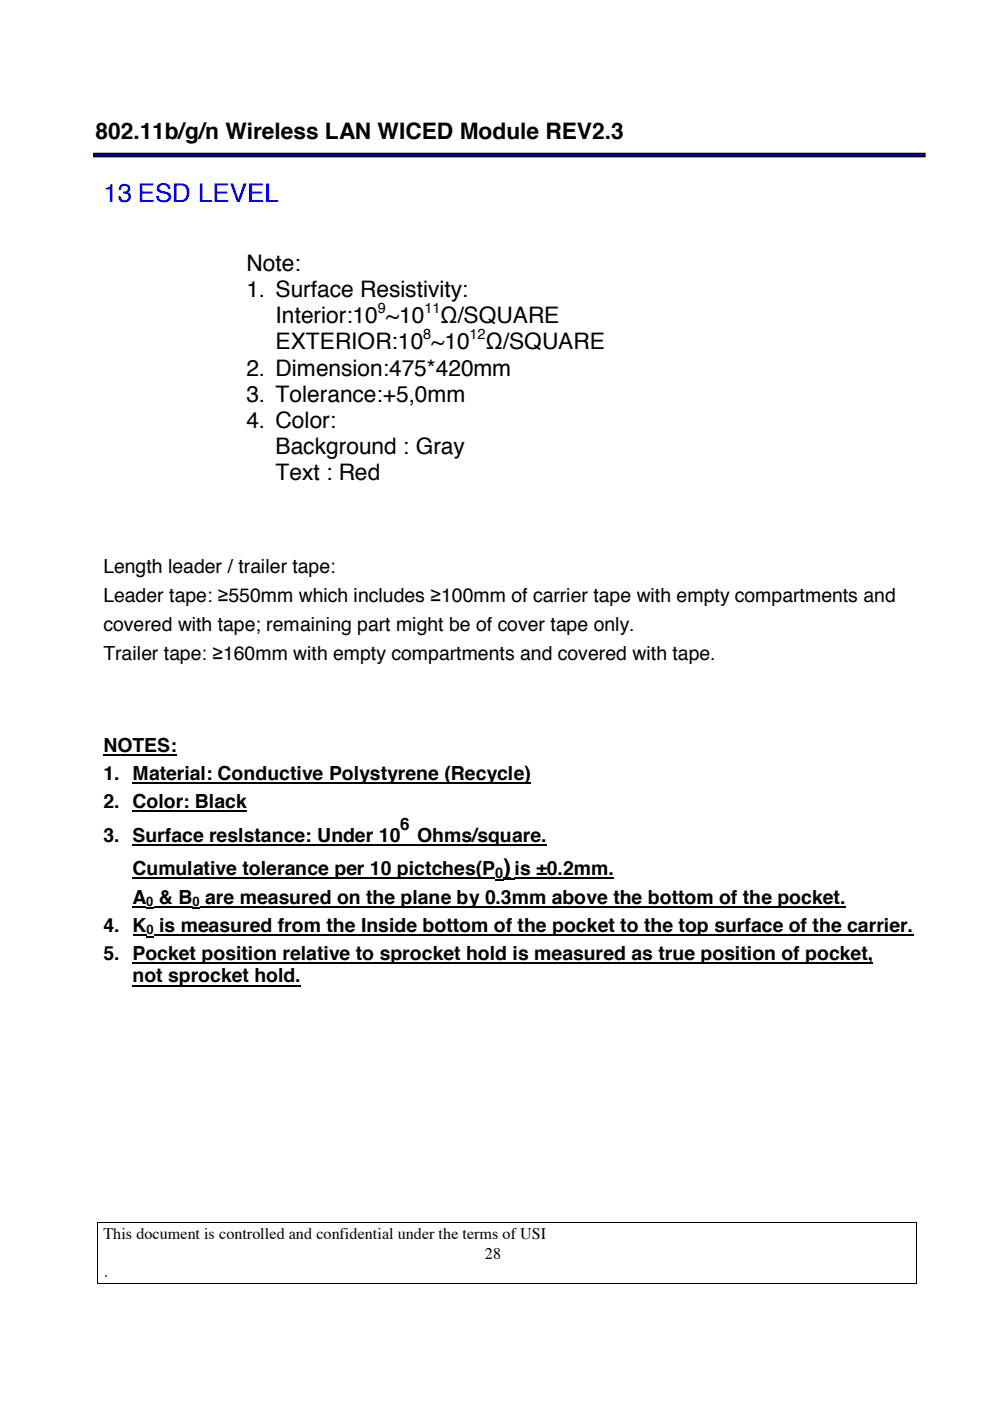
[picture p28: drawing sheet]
<svg xmlns="http://www.w3.org/2000/svg" width="210mm" height="297mm" viewBox="0 0 210 297" stroke-linecap="round" stroke-linejoin="round" font-family="sans-serif">
<defs><g id="words">
<text font-size="5.5" fill="#00f" x="21.9" y="42.8">13 ESD LEVEL</text>
<g font-size="4.8">
<text x="20.3" y="29.4">802.11b/g/n Wireless LAN WICED Module REV2.3</text>
<text x="52.2" y="57.5">Note:</text>
<text x="52.2" y="63">1. Surface Resistivity:</text>
<text x="58.4" y="68.6">Interior:10 ~10</text>
<text x="93.4" y="68.6">Ω/SQUARE</text>
<text x="58.4" y="74.1">EXTERIOR:10 ~10</text>
<text x="103" y="74.1">Ω/SQUARE</text>
<text x="52.2" y="79.6">2. Dimension:475*420mm</text>
<text x="52.2" y="85.1">3. Tolerance:+5,0mm</text>
<text x="52.2" y="90.7">4. Color:</text>
<text x="58.4" y="96.2">Background : Gray</text>
<text x="58.4" y="101.8">Text : Red</text>
<text x="106.7" y="185.5">)</text>
</g>
<g font-size="4.1">
<text x="21.9" y="121.4">Length leader / trailer tape:</text>
<text x="21.9" y="127.6">Leader tape: ≥550mm which includes ≥100mm of carrier tape with empty compartments and</text>
<text x="21.9" y="133.8">covered with tape; remaining part might be of cover tape only.</text>
<text x="21.9" y="140">Trailer tape: ≥160mm with empty compartments and covered with tape.</text>
<text x="21.9" y="159.3">NOTES:</text>
<text x="21.9" y="165.3">1. Material: Conductive Polystyrene (Recycle)</text>
<text x="21.9" y="171.3">2. Color: Black</text>
<text x="21.9" y="178.6">3. Surface reslstance: Under 10</text>
<text x="88.4" y="178.6">Ohms/square.</text>
<text x="28.1" y="185.5">Cumulative tolerance per 10 pictches(P</text>
<text x="109.1" y="185.5">is ±0.2mm.</text>
<text x="28.1" y="191.6">A &amp; B are measured on the plane by 0.3mm above the bottom of the pocket.</text>
<text x="21.9" y="197.6">4. K is measured from the Inside bottom of the pocket to the top surface of the carrier.</text>
<text x="21.9" y="203.5">5. Pocket position relative to sprocket hold is measured as true position of pocket,</text>
<text x="28.1" y="208.3">not sprocket hold.</text>
</g>
<text font-size="3.6" x="84.9" y="175.9">6</text>
<g font-size="3.4">
<text x="21.9" y="262.8">This document is controlled and confidential under the terms of USI</text>
<text x="102.8" y="267">28</text>
<text x="21.9" y="270.8">.</text>
</g>
<g font-size="3.1">
<text x="80.1" y="66.3">9</text>
<text x="89.7" y="71.9">8</text>
<text x="90" y="66.3">11</text>
<text x="99.6" y="71.9">12</text>
<text x="105" y="186.2">0</text>
</g>
<g font-size="2.8">
<text x="31" y="192.2">0</text>
<text x="40.8" y="192.2">0</text>
<text x="31.1" y="198.1">0</text>
</g>
</g></defs>
<path d="M19.9 32.5h176.2v.7h-176.2z" fill-rule="evenodd" fill="#009"/>
<path d="M19.9 32.5h176.2v.7h-176.2z" fill="none" stroke="#000" stroke-width=".25"/>
<path d="M31 192.4h1.6v.3h-1.6zM31.1 198.4h1.5v.3h-1.5zM40.8 192.4h1.5v.3h-1.5zM105 186.5h1.7v.3h-1.7zM106.7 186h1.6v.5h-1.6zM108.3 186.3h.8v.3h-.8zM20.6 259.2h.2v.1h-.2zM194.3 259.2h.1v.1h-.1zM20.6 272h.2v.2h-.2zM194.3 272h.1v.2h-.1z" fill="#000"/>
<path d="M20.7 259.3v12.7M20.8 259.2h173.5M194.4 259.3v12.7M20.8 272.1h173.5" fill="none" stroke="#000" stroke-width=".21"/>
<g fill="none" stroke="#000" stroke-width=".42">
<path d="M21.9 160h15.6M28.1 166h84.5M28.1 172h24.2M28.1 179.2h87.8M28.1 186.1h76.9M28.1 192.3h2.9M28.1 198.2h3M32.6 192.3h8.2M32.6 198.2h161M42.3 192.3h136.9M109.1 186.1h21M28.1 204.2h157"/>
<path d="M28.1 209h35.7"/>
</g>
<use href="#words"/>
</svg>
